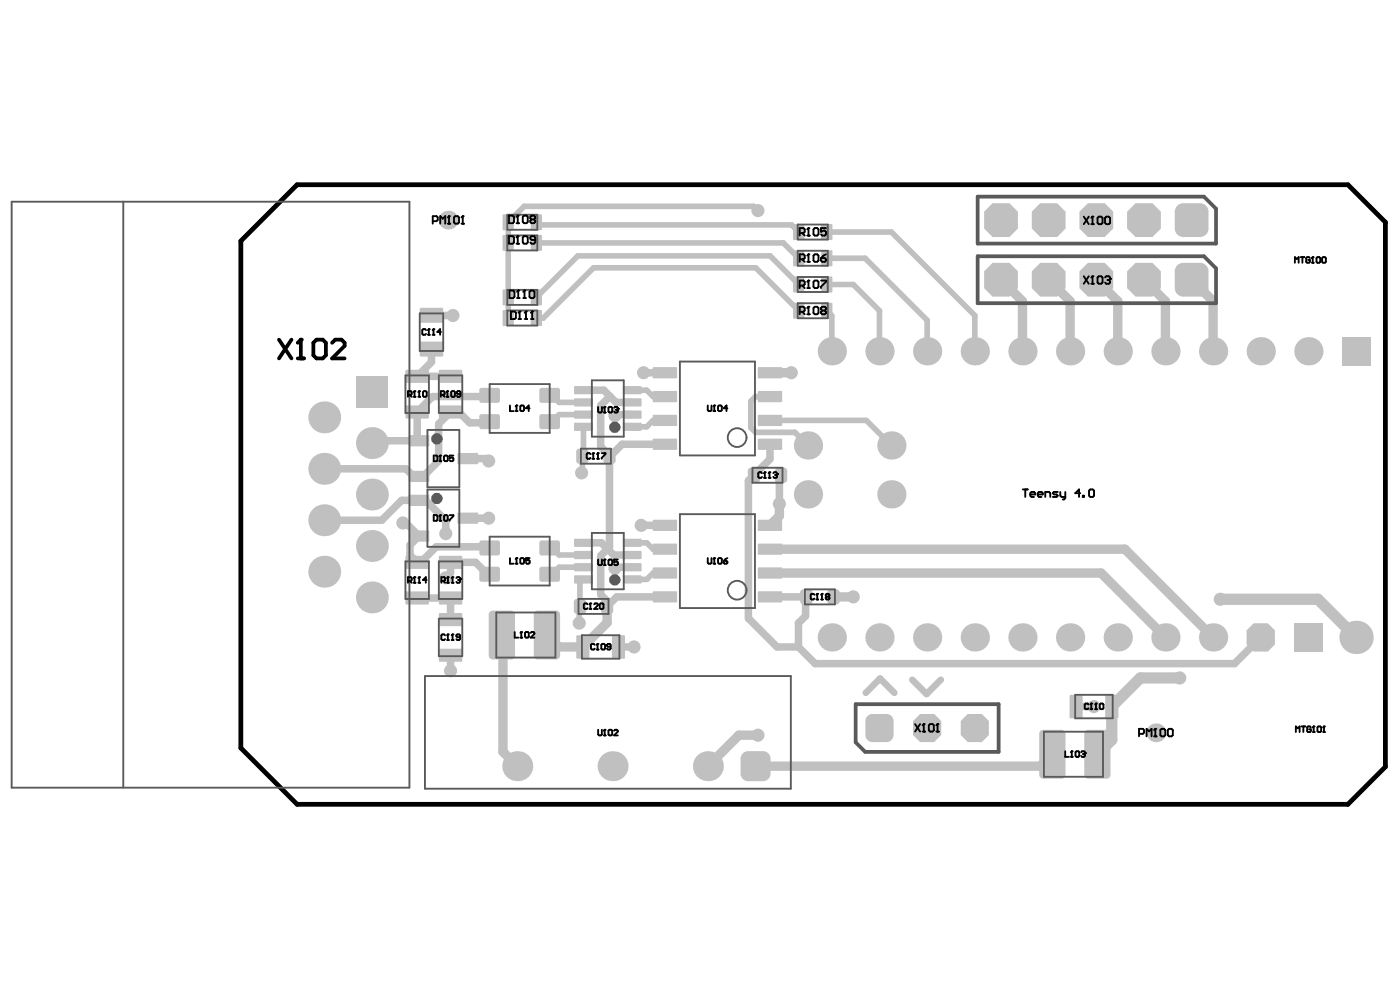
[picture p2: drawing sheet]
<svg xmlns="http://www.w3.org/2000/svg" width="420mm" height="297mm" viewBox="0 0 420 297" stroke-linecap="round" stroke-linejoin="round" font-family="sans-serif">
<path d="M89.1 55.4h315.1l11.2 11.2v163.2l-11.2 11.3h-315.1l-16.9-16.9v-151.9z" fill="none" stroke="#000" stroke-width="1.4"/>
<g fill="none" stroke="#c0c0c0" stroke-width="2.3">
<path d="M129.4 94.5l6.4 .1M129.4 104.6v3.9l-4.3 4.3h10M146.8 118.5l-.3 .4h-16.8l-4.6 4.6v8.1l.5 .5h-13.4l-.7 .7M174.9 117h6.2l3.6 3.6h4.9M182.9 118.8l-2.8 2.8v12.3l2.9 2.8 3.5-3.5h12.9M193 111.7h6.4M140.3 137.5h5.5l.7 .7M146.8 126.4l-.3 .3h-5.7l-3.2-3.2h-2.5l-3.6 3.6v11.1l-4.6 4.6h-2.9l-2.3-2.3h-24.5M182.8 136.7v27.2l-2.7 2.7v11.6l2 1.9v1.7l2.8-2.9h14.5M189.6 124.3h-4.9l-.3 .3M230.9 133.2v4.4l-6.5 6.5v41.2l8.6 8.6h6.4M97.2 155.9h17.3l5.9-5.9h7.2l6.1 6v3.9"/>
<path d="M120.8 156.7h.9l3.9 4-2.6 2.7v3l2.1 2.2h1.1l4.6-4.7h15.4l.6 .3M140.3 155.3h6.2M192.3 157.5h7.1M234.2 142.5l-.5 .5v8M125.1 179.2h10v6.5M146.8 172.1h-.6l-3.6-3.5h-7.5v3.2l-1.4 1.4M174.9 162.7h5.4l3.7 3.7h5.6M189.6 170h-4.9l-.3 .3M230.9 178.9h10.9l-.2 .2v5.5l-2.2 2.2v7.1M135.1 196.4v4.7M185.5 193.9h4.6M378.1 191.1l-7.9 7.8h-125.8l-5-5"/>
<path d="M322.7 211.8h5.3"/>
</g>
<g fill="none" stroke="#c0c0c0" stroke-width="2.8">
<path d="M300.2 83.8l6.4 6.5v15M314.5 83.8l6.4 6.5v15M328.7 83.8l6.5 6.5v15M343 83.8l6.5 6.5v15M357.3 83.8l6.5 6.5v15M230.9 111.7h6.4M233.7 151v3.6l-2.8 2.9M230.9 171.8h99.3l19.3 19.3M230.9 164.6h106.4l26.5 26.5M249.9 178.9h6M150.5 190.3l.3 .4v34.7l4.3 4.3M182.1 181.8v4.8l-7.3 7.3h-7.2l-3.6-3.6"/>
<path d="M227.3 220.4h-5.7l-9.3 9.3M315.6 226.1l-3.6 3.6h-85.4"/>
</g>
<g fill="none" stroke="#c0c0c0" stroke-width="1.7">
<path d="M160.8 72.8h74.1l4.6 4.6M160.8 66.6l.8 .8h75.8l2.1 2.2M227.3 63.1l-1.3-1.3h-68.8l-4.8 4.8v28.7M247.9 69.6h19.4l25 25v10.7M247.9 77.4h11.5l18.6 18.6v9.3M239.5 85.3l-8.6-8.6h-57.6l-12.5 12.4M239.5 93.1l-12.9-12.8h-48.6l-15.1 15h-2.1M247.9 85.3h8l7.8 7.8v12.2M247.9 93.1l1.5 1.5v10.7M165.5 118.5l2.1 2.1h7.3M189.6 117h4.3l1.9 1.9h3.6M230.9 118.9h-4.3l-1.5 1.4v7.9l1.5 1.4h11.8l3.9 3.9"/>
<path d="M174.9 127.9v8.5l-.3 .3v4.8l-.2 .2M174.9 124.3h-7.3l-2.1 2.1M199.4 126h-3.6l-1.9 1.9h-4.3M230.9 126h28.9l7.5 7.5M165.5 164.2l2.1 2.2h7.3M174.9 173.7l-1 1-.2 12.1M174.9 170h-7.3l-2.1 2.1M189.6 162.7h4.3l1.9 1.9h3.6M199.4 171.8h-3.6l-1.9 1.9h-4.3"/>
</g>
<path d="M365.9 179.6h29.3l11.4 11.5M353.8 203.2h-11.8l-8.6 8.6v10l-4.3 4.3" fill="none" stroke="#c0c0c0" stroke-width="3.4"/>
<path d="M259.6 207.7l4.3-4.3 4.3 4.3M273.6 203.7l4.2 4.3 4.3-4.3" fill="none" stroke="#c0c0c0" stroke-width="2"/>
<g fill="#c0c0c0">
<path d="M228.8 225.1v2.3zM228.8 225.1a2.25 2.25 0 0 1 2.3 2.3h-2.3z"/>
<path d="M222.1 227.4h2.2zM222.7 225.8l1-.6 .6-.1v2.3h-2.2v-.6z"/>
<path d="M224.3 231.9v2.3zM222.1 231.9h2.2v2.3a2.25 2.25 0 0 1-2.2-2.3z"/>
<path d="M228.8 231.9h2.3zM228.8 231.9h2.3a2.25 2.25 0 0 1-2.3 2.3z"/>
<path d="M265.8 214v2.1zM265.8 214a2.11 2.11 0 0 1 2.1 2.1h-2.1z"/>
<path d="M259.5 216.1h2.1zM260.1 214.6l1.5-.6v2.1h-2.1z"/>
<path d="M261.6 220.3v2.1zM259.5 220.3h2.1v2.1a2.11 2.11 0 0 1-2.1-2.1z"/>
<path d="M265.8 220.3h2.1zM265.8 220.3h2.1a2.11 2.11 0 0 1-2.1 2.1z"/>
<path d="M354.8 86.4v2.5zM352.3 86.4h2.5v2.5a2.53 2.53 0 0 1-2.5-2.5z"/>
<path d="M359.9 86.4h2.5zM359.9 86.4h2.5a2.53 2.53 0 0 1-2.5 2.5z"/>
<path d="M359.9 78.8v2.5zM359.9 78.8a2.53 2.53 0 0 1 2.5 2.5h-2.5z"/>
<path d="M352.3 81.3h2.5zM353.2 79.3l1.6-.5v2.5h-2.5a2.53 2.53 0 0 1 .9-2z"/>
<path d="M354.8 68.5v2.5zM352.3 68.5h2.5v2.5a2.53 2.53 0 0 1-2.5-2.5z"/>
<path d="M359.9 68.5h2.5zM359.9 68.5h2.5a2.53 2.53 0 0 1-2.5 2.5z"/>
<path d="M359.9 60.9v2.5zM359.9 60.9a2.53 2.53 0 0 1 2.5 2.5h-2.5z"/>
<path d="M352.3 63.4h2.5zM353.2 61.5l1.6-.6v2.5h-2.5a2.53 2.53 0 0 1 .9-1.9z"/>
<path d="M149.2 124.1v.7zM149.2 124.1l.5 .2 .2 .5h-.7z"/>
<path d="M143.7 124.8h.7zM143.9 124.3l.5-.2v.7h-.7z"/>
<path d="M144.4 128v.6zM143.7 128h.7v.6l-.5-.2z"/>
<path d="M149.2 128h.7zM149.2 128h.7l-.4 .6h-.3z"/>
<path d="M162.4 128v.6zM161.7 128h.7v.6l-.5-.2z"/>
<path d="M167.2 128h.7zM167.2 128h.7l-.4 .6h-.3z"/>
<path d="M167.2 124.1v.7zM167.2 124.1l.5 .2 .2 .5h-.7z"/>
<path d="M161.7 124.8h.7zM161.9 124.3l.5-.2v.7h-.7z"/>
<path d="M162.4 120.1v.7zM161.7 120.1h.7v.7l-.5-.2z"/>
<path d="M167.2 120.1h.7zM167.2 120.1h.7l-.4 .6-.3 .1z"/>
<path d="M167.2 116.3v.6zM167.2 116.3l.5 .1 .2 .5h-.7z"/>
<path d="M161.7 116.9h.7zM161.9 116.4l.5-.1v.6h-.7z"/>
<path d="M149.2 116.3v.6zM149.2 116.3l.5 .1 .2 .5h-.7z"/>
<path d="M143.7 116.9h.7zM143.9 116.4l.5-.1v.6h-.7z"/>
<path d="M144.4 120.1v.7zM143.7 120.1h.7v.7l-.5-.2z"/>
<path d="M149.2 120.1h.7zM149.2 120.1h.7l-.4 .6-.3 .1z"/>
<path d="M149.2 169.9v.6zM149.2 169.9l.5 .2 .2 .4h-.7z"/>
<path d="M143.7 170.5h.7zM143.9 170.1l.5-.2v.6h-.7z"/>
<path d="M144.4 173.7v.7zM143.7 173.7h.7v.7l-.5-.2z"/>
<path d="M149.2 173.7h.7zM149.2 173.7h.7l-.4 .6-.3 .1z"/>
<path d="M162.4 173.7v.7zM161.7 173.7h.7v.7l-.5-.2z"/>
<path d="M167.2 173.7h.7zM167.2 173.7h.7l-.4 .6-.3 .1z"/>
<path d="M167.2 169.9v.6zM167.2 169.9l.5 .2 .2 .4h-.7z"/>
<path d="M161.7 170.5h.7zM161.9 170.1l.5-.2v.6h-.7z"/>
<path d="M162.4 165.8v.7zM161.7 165.8h.7v.7l-.5-.2z"/>
<path d="M167.2 165.8h.7zM167.2 165.8h.7l-.4 .6-.3 .1z"/>
<path d="M167.2 162v.7zM167.2 162l.5 .2 .2 .5h-.7z"/>
<path d="M161.7 162.7h.7zM161.9 162.2l.5-.2v.7h-.7z"/>
<path d="M149.2 162v.7zM149.2 162l.5 .2 .2 .5h-.7z"/>
<path d="M143.7 162.7h.7zM143.9 162.2l.5-.2v.7h-.7z"/>
<path d="M144.4 165.8v.7zM143.7 165.8h.7v.7l-.5-.2z"/>
<path d="M149.2 165.8h.7zM149.2 165.8h.7l-.4 .6-.3 .1z"/>
<path d="M159.1 93.3h.4zM159.3 93l.2-.1v.4h-.4z"/>
<path d="M159.5 97.4v.3zM159.1 97.4h.4v.3z"/>
<path d="M162.2 97.4h.3zM162.2 97.4h.3l-.1 .3h-.2z"/>
<path d="M162.2 92.9v.4zM162.2 92.9l.3 .4h-.3z"/>
<path d="M150.7 93.3h.3zM150.9 93l.1-.1v.4h-.3z"/>
<path d="M151 97.4v.3zM150.7 97.4h.3v.3z"/>
<path d="M153.7 97.4h.4zM153.7 97.4h.4l-.2 .3h-.2z"/>
<path d="M153.7 92.9v.4zM153.7 92.9l.4 .4h-.4z"/>
<path d="M159.1 87.1h.4zM159.3 86.8l.2-.1v.4h-.4z"/>
<path d="M159.5 91.2v.3zM159.1 91.2h.4v.3z"/>
<path d="M162.2 91.2h.3zM162.2 91.2h.3l-.1 .3h-.2z"/>
<path d="M162.2 86.7v.4zM162.2 86.7l.3 .4h-.3z"/>
<path d="M150.7 87.1h.3zM150.9 86.8l.1-.1v.4h-.3z"/>
<path d="M151 91.2v.3zM150.7 91.2h.3v.3z"/>
<path d="M153.7 91.2h.4zM153.7 91.2h.4l-.2 .3h-.2z"/>
<path d="M153.7 86.7v.4zM153.7 86.7l.4 .4h-.4z"/>
<path d="M159.1 70.8h.4zM159.3 70.5l.2-.1v.4h-.4z"/>
<path d="M159.5 74.9v.3zM159.1 74.9h.4v.3z"/>
<path d="M162.2 74.9h.3zM162.2 74.9h.3l-.1 .3h-.2z"/>
<path d="M162.2 70.4v.4zM162.2 70.4l.3 .4h-.3z"/>
<path d="M150.7 70.8h.3zM150.9 70.5l.1-.1v.4h-.3z"/>
<path d="M151 74.9v.3zM150.7 74.9h.3v.3z"/>
<path d="M153.7 74.9h.4zM153.7 74.9h.4l-.2 .3h-.2z"/>
<path d="M153.7 70.4v.4zM153.7 70.4l.4 .4h-.4z"/>
<path d="M159.1 64.6h.4zM159.3 64.3l.2-.1v.4h-.4z"/>
<path d="M159.5 68.7v.3zM159.1 68.7h.4v.3z"/>
<path d="M162.2 68.7h.3zM162.2 68.7h.3l-.1 .3h-.2z"/>
<path d="M162.2 64.2v.4zM162.2 64.2l.3 .4h-.3z"/>
<path d="M150.7 64.6h.3zM150.9 64.3l.1-.1v.4h-.3z"/>
<path d="M151 68.7v.3zM150.7 68.7h.3v.3z"/>
<path d="M153.7 68.7h.4zM153.7 68.7h.4l-.2 .3h-.2z"/>
<path d="M153.7 64.2v.4zM153.7 64.2l.4 .4h-.4z"/>
<path d="M246.2 91.1h.4zM246.4 90.8l.2-.1v.4h-.4z"/>
<path d="M246.6 95.2v.3zM246.2 95.2h.4v.3z"/>
<path d="M249.3 95.2h.3zM249.3 95.2h.3l-.1 .3h-.2z"/>
<path d="M249.3 90.7v.4zM249.3 90.7l.3 .4h-.3z"/>
<path d="M237.8 91.1h.3zM238 90.8l.1-.1v.4h-.3z"/>
<path d="M238.1 95.2v.3zM237.8 95.2h.3v.3z"/>
<path d="M240.8 95.2h.4zM240.8 95.2h.4l-.2 .3h-.2z"/>
<path d="M240.8 90.7v.4zM240.8 90.7l.4 .4h-.4z"/>
<path d="M246.2 83.2h.4zM246.4 82.9h.2v.3h-.4z"/>
<path d="M246.6 87.3v.4zM246.2 87.3h.4v.4z"/>
<path d="M249.3 87.3h.3zM249.3 87.3h.3l-.1 .3-.2 .1z"/>
<path d="M249.3 82.9v.3zM249.3 82.9l.3 .3h-.3z"/>
<path d="M237.8 83.2h.3zM238 82.9h.1v.3h-.3z"/>
<path d="M238.1 87.3v.4zM237.8 87.3h.3v.4z"/>
<path d="M240.8 87.3h.4zM240.8 87.3h.4l-.2 .3-.2 .1z"/>
<path d="M240.8 82.9v.3zM240.8 82.9l.4 .3h-.4z"/>
<path d="M246.2 75.4h.4zM246.4 75.1l.2-.1v.4h-.4z"/>
<path d="M246.6 79.5v.3zM246.2 79.5h.4v.3z"/>
<path d="M249.3 79.5h.3zM249.3 79.5h.3l-.1 .3h-.2z"/>
<path d="M249.3 75v.4zM249.3 75l.3 .4h-.3z"/>
<path d="M237.8 75.4h.3zM238 75.1l.1-.1v.4h-.3z"/>
<path d="M238.1 79.5v.3zM237.8 79.5h.3v.3z"/>
<path d="M240.8 79.5h.4zM240.8 79.5h.4l-.2 .3h-.2z"/>
<path d="M240.8 75v.4zM240.8 75l.4 .4h-.4z"/>
<path d="M246.2 67.5h.4zM246.4 67.2h.2v.3h-.4z"/>
<path d="M246.6 71.6v.3zM246.2 71.6h.4v.3z"/>
<path d="M249.3 71.6h.3zM249.3 71.6h.3l-.1 .3h-.2z"/>
<path d="M249.3 67.2v.3zM249.3 67.2l.3 .3h-.3z"/>
<path d="M237.8 67.5h.3zM238 67.2h.1v.3h-.3z"/>
<path d="M238.1 71.6v.3zM237.8 71.6h.3v.3z"/>
<path d="M240.8 71.6h.4zM240.8 71.6h.4l-.2 .3h-.2z"/>
<path d="M240.8 67.2v.3zM240.8 67.2l.4 .3h-.4z"/>
<path d="M180.2 180.4h.9zM180.5 179.8l.6-.3v.9h-.9z"/>
<path d="M181.1 183.1v.9zM180.2 183.1h.9v.9a.91 .91 0 0 1-.9-.9z"/>
<path d="M183 183.1h.9zM183 183.1h.9a.91 .91 0 0 1-.9 .9z"/>
<path d="M183 179.5v.9zM183 179.5a.91 .91 0 0 1 .9 .9h-.9z"/>
<path d="M172.1 180.4h.9zM172.3 179.8l.7-.3v.9h-.9z"/>
<path d="M173 183.1v.9zM172.1 183.1h.9v.9a.91 .91 0 0 1-.9-.9z"/>
<path d="M174.8 183.1h.9zM174.8 183.1h.9a.91 .91 0 0 1-.9 .9z"/>
<path d="M174.8 179.5v.9zM174.8 179.5a.91 .91 0 0 1 .9 .9h-.9z"/>
<path d="M242.7 180.2h.9zM242.7 180.2h.9a.91 .91 0 0 1-.9 1z"/>
<path d="M242.7 176.7v.9zM242.7 176.7a.91 .91 0 0 1 .9 .9h-.9z"/>
<path d="M240 177.6h.9zM240.2 176.9l.7-.2v.9h-.9z"/>
<path d="M240.9 180.2v1zM240 180.2h.9v1a.91 .91 0 0 1-.9-1z"/>
<path d="M250.9 180.2h.9zM250.9 180.2h.9a.91 .91 0 0 1-.9 1z"/>
<path d="M250.9 176.7v.9zM250.9 176.7a.91 .91 0 0 1 .9 .9h-.9z"/>
<path d="M248.1 177.6h.9zM248.4 176.9l.6-.2v.9h-.9z"/>
<path d="M249 180.2v1zM248.1 180.2h.9v1a.91 .91 0 0 1-.9-1z"/>
<path d="M180.9 135.4h1zM181.2 134.8l.7-.3v.9h-1z"/>
<path d="M181.9 138.1v.9zM180.9 138.1h1v.9a.91 .91 0 0 1-1-.9z"/>
<path d="M183.7 138.1h.9zM183.7 138.1h.9a.91 .91 0 0 1-.9 .9z"/>
<path d="M183.7 134.5v.9zM183.7 134.5a.91 .91 0 0 1 .9 .9h-.9z"/>
<path d="M172.8 135.4h.9zM173 134.8l.7-.3v.9h-.9z"/>
<path d="M173.7 138.1v.9zM172.8 138.1h.9v.9a.91 .91 0 0 1-.9-.9z"/>
<path d="M175.5 138.1h.9zM175.5 138.1h.9a.91 .91 0 0 1-.9 .9z"/>
<path d="M175.5 134.5v.9zM175.5 134.5a.91 .91 0 0 1 .9 .9h-.9z"/>
<path d="M227 143.8h.9zM227 143.8h.9a.91 .91 0 0 1-.9 .9z"/>
<path d="M227 140.2v.9zM227 140.2a.91 .91 0 0 1 .9 .9h-.9z"/>
<path d="M224.2 141.1h.9zM224.5 140.5l.6-.3v.9h-.9z"/>
<path d="M225.1 143.8v.9zM224.2 143.8h.9v.9a.91 .91 0 0 1-.9-.9z"/>
<path d="M235.1 143.8h.9zM235.1 143.8h.9a.91 .91 0 0 1-.9 .9z"/>
<path d="M235.1 140.2v.9zM235.1 140.2a.91 .91 0 0 1 .9 .9h-.9z"/>
<path d="M232.4 141.1h.9zM232.7 140.5l.6-.3v.9h-.9z"/>
<path d="M233.3 143.8v.9zM232.4 143.8h.9v.9a.91 .91 0 0 1-.9-.9z"/>
<path d="M122 180.8v.4zM121.6 180.8h.4v.4z"/>
<path d="M128.2 180.8h.4zM128.2 180.8h.4l-.2 .4h-.2z"/>
<path d="M128.2 177.3v.4zM128.2 177.3l.4 .4h-.4z"/>
<path d="M121.6 177.7h.4zM121.8 177.3h.2v.4h-.4z"/>
<path d="M122 170.1v.4zM121.6 170.1h.4v.4z"/>
<path d="M128.2 170.1h.4zM128.2 170.1h.4l-.2 .4h-.2z"/>
<path d="M128.2 166.6v.4zM128.2 166.6l.4 .4h-.4z"/>
<path d="M121.6 167h.4zM121.8 166.6h.2v.4h-.4z"/>
<path d="M132 180.8v.4zM131.6 180.8h.4v.4z"/>
<path d="M138.2 180.8h.4zM138.2 180.8h.4l-.2 .4h-.2z"/>
<path d="M138.2 177.3v.4zM138.2 177.3l.4 .4h-.4z"/>
<path d="M131.6 177.7h.4zM131.8 177.3h.2v.4h-.4z"/>
<path d="M132 170.1v.4zM131.6 170.1h.4v.4z"/>
<path d="M138.2 170.1h.4zM138.2 170.1h.4l-.2 .4h-.2z"/>
<path d="M138.2 166.6v.4zM138.2 166.6l.4 .4h-.4z"/>
<path d="M131.6 167h.4zM131.8 166.6h.2v.4h-.4z"/>
<path d="M132 187.3v.4zM131.6 187.3h.4v.4z"/>
<path d="M138.2 187.3h.4zM138.2 187.3h.4l-.2 .3-.2 .1z"/>
<path d="M138.2 183.7v.4zM138.2 183.7l.4 .4h-.4z"/>
<path d="M131.6 184.1h.4zM131.8 183.8l.2-.1v.4h-.4z"/>
<path d="M132 198v.4zM131.6 198h.4v.4z"/>
<path d="M138.2 198h.4zM138.2 198h.4l-.2 .3-.2 .1z"/>
<path d="M138.2 194.4v.4zM138.2 194.4l.4 .4h-.4z"/>
<path d="M131.6 194.8h.4zM131.8 194.5l.2-.1v.4h-.4z"/>
<path d="M128.2 110.8v.4zM128.2 110.8l.4 .4h-.4z"/>
<path d="M121.6 111.2h.4zM121.8 110.9l.2-.1v.4h-.4z"/>
<path d="M122 114.4v.4zM121.6 114.4h.4v.4z"/>
<path d="M128.2 114.4h.4zM128.2 114.4h.4l-.2 .3-.2 .1z"/>
<path d="M128.2 121.5v.4zM128.2 121.5l.4 .4h-.4z"/>
<path d="M121.6 121.9h.4zM121.8 121.6l.2-.1v.4h-.4z"/>
<path d="M122 125.1v.4zM121.6 125.1h.4v.4z"/>
<path d="M128.2 125.1h.4zM128.2 125.1h.4l-.2 .3-.2 .1z"/>
<path d="M138.2 110.8v.4zM138.2 110.8l.4 .4h-.4z"/>
<path d="M131.6 111.2h.4zM131.8 110.9l.2-.1v.4h-.4z"/>
<path d="M132 114.4v.4zM131.6 114.4h.4v.4z"/>
<path d="M138.2 114.4h.4zM138.2 114.4h.4l-.2 .3-.2 .1z"/>
<path d="M138.2 121.5v.4zM138.2 121.5l.4 .4h-.4z"/>
<path d="M131.6 121.9h.4zM131.8 121.6l.2-.1v.4h-.4z"/>
<path d="M132 125.1v.4zM131.6 125.1h.4v.4z"/>
<path d="M138.2 125.1h.4zM138.2 125.1h.4l-.2 .3-.2 .1z"/>
<path d="M192 128.8h.4zM192 128.8h.4l-.2 .3-.2 .1z"/>
<path d="M192 126.7v.4zM192 126.7l.4 .4h-.4z"/>
<path d="M186.8 127.1h.3zM186.9 126.7h.2v.4h-.3z"/>
<path d="M187.1 128.8v.4zM186.8 128.8h.3v.4z"/>
<path d="M192 125.1h.4zM192 125.1h.4l-.2 .4h-.2z"/>
<path d="M192 123v.4zM192 123l.4 .4h-.4z"/>
<path d="M186.8 123.4h.3zM186.9 123.1l.2-.1v.4h-.3z"/>
<path d="M187.1 125.1v.4zM186.8 125.1h.3v.4z"/>
<path d="M192 121.5h.4zM192 121.5h.4l-.2 .3-.2 .1z"/>
<path d="M192 119.4v.3zM192 119.4l.4 .3h-.4z"/>
<path d="M186.8 119.7h.3zM186.9 119.4h.2v.3h-.3z"/>
<path d="M187.1 121.5v.4zM186.8 121.5h.3v.4z"/>
<path d="M177.4 121.5h.4zM177.4 121.5h.4l-.2 .3-.2 .1z"/>
<path d="M177.4 119.4v.3zM177.4 119.4l.4 .3h-.4z"/>
<path d="M172.1 119.7h.4zM172.3 119.4h.2v.3h-.4z"/>
<path d="M172.5 121.5v.4zM172.1 121.5h.4v.4z"/>
<path d="M177.4 125.1h.4zM177.4 125.1h.4l-.2 .4h-.2z"/>
<path d="M177.4 123v.4zM177.4 123l.4 .4h-.4z"/>
<path d="M172.1 123.4h.4zM172.3 123.1l.2-.1v.4h-.4z"/>
<path d="M172.5 125.1v.4zM172.1 125.1h.4v.4z"/>
<path d="M177.4 128.8h.4zM177.4 128.8h.4l-.2 .3-.2 .1z"/>
<path d="M177.4 126.7v.4zM177.4 126.7l.4 .4h-.4z"/>
<path d="M172.1 127.1h.4zM172.3 126.7h.2v.4h-.4z"/>
<path d="M172.5 128.8v.4zM172.1 128.8h.4v.4z"/>
<path d="M192 117.8h.4zM192 117.8h.4l-.2 .3-.2 .1z"/>
<path d="M192 115.7v.4zM192 115.7l.4 .4h-.4z"/>
<path d="M186.8 116.1h.3zM186.9 115.8l.2-.1v.4h-.3z"/>
<path d="M187.1 117.8v.4zM186.8 117.8h.3v.4z"/>
<path d="M177.4 117.8h.4zM177.4 117.8h.4l-.2 .3-.2 .1z"/>
<path d="M177.4 115.7v.4zM177.4 115.7l.4 .4h-.4z"/>
<path d="M172.1 116.1h.4zM172.3 115.8l.2-.1v.4h-.4z"/>
<path d="M172.5 117.8v.4zM172.1 117.8h.4v.4z"/>
<path d="M177.4 163.6h.4zM177.4 163.6h.4l-.2 .3h-.2z"/>
<path d="M177.4 161.5v.3zM177.4 161.5l.4 .3h-.4z"/>
<path d="M172.1 161.8h.4zM172.3 161.5h.2v.3h-.4z"/>
<path d="M172.5 163.6v.3zM172.1 163.6h.4v.3z"/>
<path d="M192 163.6h.4zM192 163.6h.4l-.2 .3h-.2z"/>
<path d="M192 161.5v.3zM192 161.5l.4 .3h-.4z"/>
<path d="M186.8 161.8h.3zM186.9 161.5h.2v.3h-.3z"/>
<path d="M187.1 163.6v.3zM186.8 163.6h.3v.3z"/>
<path d="M177.4 174.5h.4zM177.4 174.5h.4l-.2 .4h-.2z"/>
<path d="M177.4 172.4v.4zM177.4 172.4l.4 .4h-.4z"/>
<path d="M172.1 172.8h.4zM172.3 172.5l.2-.1v.4h-.4z"/>
<path d="M172.5 174.5v.4zM172.1 174.5h.4v.4z"/>
<path d="M177.4 170.9h.4zM177.4 170.9h.4l-.2 .3-.2 .1z"/>
<path d="M177.4 168.8v.3zM177.4 168.8l.4 .3h-.4z"/>
<path d="M172.1 169.1h.4zM172.3 168.8h.2v.3h-.4z"/>
<path d="M172.5 170.9v.4zM172.1 170.9h.4v.4z"/>
<path d="M177.4 167.2h.4zM177.4 167.2h.4l-.2 .3-.2 .1z"/>
<path d="M177.4 165.1v.4zM177.4 165.1l.4 .4h-.4z"/>
<path d="M172.1 165.5h.4zM172.3 165.2l.2-.1v.4h-.4z"/>
<path d="M172.5 167.2v.4zM172.1 167.2h.4v.4z"/>
<path d="M192 167.2h.4zM192 167.2h.4l-.2 .3-.2 .1z"/>
<path d="M192 165.1v.4zM192 165.1l.4 .4h-.4z"/>
<path d="M186.8 165.5h.3zM186.9 165.2l.2-.1v.4h-.3z"/>
<path d="M187.1 167.2v.4zM186.8 167.2h.3v.4z"/>
<path d="M192 170.9h.4zM192 170.9h.4l-.2 .3-.2 .1z"/>
<path d="M192 168.8v.3zM192 168.8l.4 .3h-.4z"/>
<path d="M186.8 169.1h.3zM186.9 168.8h.2v.3h-.3z"/>
<path d="M187.1 170.9v.4zM186.8 170.9h.3v.4z"/>
<path d="M192 174.5h.4zM192 174.5h.4l-.2 .4h-.2z"/>
<path d="M192 172.4v.4zM192 172.4l.4 .4h-.4z"/>
<path d="M186.8 172.8h.3zM186.9 172.5l.2-.1v.4h-.3z"/>
<path d="M187.1 174.5v.4zM186.8 174.5h.3v.4z"/>
<path d="M234.2 134.5h.3zM234.2 134.5h.3l-.1 .3-.2 .1z"/>
<path d="M234.2 131.5v.3zM234.2 131.5l.3 .3h-.3z"/>
<path d="M227.2 131.8h.4zM227.4 131.5h.2v.3h-.4z"/>
<path d="M227.6 134.5v.4zM227.2 134.5h.4v.4z"/>
<path d="M234.2 127.4h.3zM234.2 127.4h.3l-.1 .3h-.2z"/>
<path d="M234.2 124.3v.4zM234.2 124.3l.3 .4h-.3z"/>
<path d="M227.2 124.7h.4zM227.4 124.4l.2-.1v.4h-.4z"/>
<path d="M227.6 127.4v.3zM227.2 127.4h.4v.3z"/>
<path d="M234.2 120.2h.3zM234.2 120.2h.3l-.1 .3-.2 .1z"/>
<path d="M234.2 117.2v.3zM234.2 117.2l.3 .3h-.3z"/>
<path d="M227.2 117.5h.4zM227.4 117.2h.2v.3h-.4z"/>
<path d="M227.6 120.2v.4zM227.2 120.2h.4v.4z"/>
<path d="M234.2 113.1h.3zM234.2 113.1h.3l-.1 .3h-.2z"/>
<path d="M234.2 110v.4zM234.2 110l.3 .4h-.3z"/>
<path d="M227.2 110.4h.4zM227.4 110.1l.2-.1v.4h-.4z"/>
<path d="M227.6 113.1v.3zM227.2 113.1h.4v.3z"/>
<path d="M202.7 134.5h.3zM202.7 134.5h.3l-.1 .3-.2 .1z"/>
<path d="M202.7 131.5v.3zM202.7 131.5l.3 .3h-.3z"/>
<path d="M195.7 131.8h.4zM195.9 131.5h.2v.3h-.4z"/>
<path d="M196.1 134.5v.4zM195.7 134.5h.4v.4z"/>
<path d="M202.7 127.4h.3zM202.7 127.4h.3l-.1 .3h-.2z"/>
<path d="M202.7 124.3v.4zM202.7 124.3l.3 .4h-.3z"/>
<path d="M195.7 124.7h.4zM195.9 124.4l.2-.1v.4h-.4z"/>
<path d="M196.1 127.4v.3zM195.7 127.4h.4v.3z"/>
<path d="M202.7 120.2h.3zM202.7 120.2h.3l-.1 .3-.2 .1z"/>
<path d="M202.7 117.2v.3zM202.7 117.2l.3 .3h-.3z"/>
<path d="M195.7 117.5h.4zM195.9 117.2h.2v.3h-.4z"/>
<path d="M196.1 120.2v.4zM195.7 120.2h.4v.4z"/>
<path d="M202.7 113.1h.3zM202.7 113.1h.3l-.1 .3h-.2z"/>
<path d="M202.7 110v.4zM202.7 110l.3 .4h-.3z"/>
<path d="M195.7 110.4h.4zM195.9 110.1l.2-.1v.4h-.4z"/>
<path d="M196.1 113.1v.3zM195.7 113.1h.4v.3z"/>
<path d="M234.2 180.3h.3zM234.2 180.3h.3l-.1 .2-.2 .1z"/>
<path d="M234.2 177.2v.4zM234.2 177.2l.3 .4h-.3z"/>
<path d="M227.2 177.6h.4zM227.4 177.3l.2-.1v.4h-.4z"/>
<path d="M227.6 180.3v.3zM227.2 180.3h.4v.3z"/>
<path d="M234.2 173.1h.3zM234.2 173.1h.3l-.1 .3h-.2z"/>
<path d="M234.2 170.1v.3zM234.2 170.1l.3 .3h-.3z"/>
<path d="M227.2 170.4h.4zM227.4 170.1h.2v.3h-.4z"/>
<path d="M227.6 173.1v.3zM227.2 173.1h.4v.3z"/>
<path d="M234.2 166h.3zM234.2 166h.3l-.1 .3h-.2z"/>
<path d="M234.2 162.9v.4zM234.2 162.9l.3 .4h-.3z"/>
<path d="M227.2 163.3h.4zM227.4 163l.2-.1v.4h-.4z"/>
<path d="M227.6 166v.3zM227.2 166h.4v.3z"/>
<path d="M234.2 158.8h.3zM234.2 158.8h.3l-.1 .3-.2 .1z"/>
<path d="M234.2 155.8v.3zM234.2 155.8l.3 .3h-.3z"/>
<path d="M227.2 156.1h.4zM227.4 155.8h.2v.3h-.4z"/>
<path d="M227.6 158.8v.4zM227.2 158.8h.4v.4z"/>
<path d="M202.7 180.3h.3zM202.7 180.3h.3l-.1 .2-.2 .1z"/>
<path d="M202.7 177.2v.4zM202.7 177.2l.3 .4h-.3z"/>
<path d="M195.7 177.6h.4zM195.9 177.3l.2-.1v.4h-.4z"/>
<path d="M196.1 180.3v.3zM195.7 180.3h.4v.3z"/>
<path d="M202.7 173.1h.3zM202.7 173.1h.3l-.1 .3h-.2z"/>
<path d="M202.7 170.1v.3zM202.7 170.1l.3 .3h-.3z"/>
<path d="M195.7 170.4h.4zM195.9 170.1h.2v.3h-.4z"/>
<path d="M196.1 173.1v.3zM195.7 173.1h.4v.3z"/>
<path d="M202.7 166h.3zM202.7 166h.3l-.1 .3h-.2z"/>
<path d="M202.7 162.9v.4zM202.7 162.9l.3 .4h-.3z"/>
<path d="M195.7 163.3h.4zM195.9 163l.2-.1v.4h-.4z"/>
<path d="M196.1 166v.3zM195.7 166h.4v.3z"/>
<path d="M202.7 158.8h.3zM202.7 158.8h.3l-.1 .3-.2 .1z"/>
<path d="M202.7 155.8v.3zM202.7 155.8l.3 .3h-.3z"/>
<path d="M195.7 156.1h.4zM195.9 155.8h.2v.3h-.4z"/>
<path d="M196.1 158.8v.4zM195.7 158.8h.4v.4z"/>
<path d="M331.4 208.7h.4zM331.6 208.3h.2v.4h-.4z"/>
<path d="M331.8 214.9v.4zM331.4 214.9h.4v.4z"/>
<path d="M335 214.9h.3zM335 214.9h.3l-.1 .3-.2 .1z"/>
<path d="M335 208.3v.4zM335 208.3l.3 .4h-.3z"/>
<path d="M320.7 208.7h.4zM320.9 208.3h.2v.4h-.4z"/>
<path d="M321.1 214.9v.4zM320.7 214.9h.4v.4z"/>
<path d="M324.3 214.9h.4zM324.3 214.9h.4l-.2 .3-.2 .1z"/>
<path d="M324.3 208.3v.4zM324.3 208.3l.4 .4h-.4z"/>
<path d="M176.3 197h.4zM176.3 197h.4l-.2 .4h-.2z"/>
<path d="M176.3 190.4v.4zM176.3 190.4l.4 .4h-.4z"/>
<path d="M172.8 190.8h.4zM173 190.5l.2-.1v.4h-.4z"/>
<path d="M173.2 197v.4zM172.8 197h.4v.4z"/>
<path d="M187 197h.4zM187 197h.4l-.2 .4h-.2z"/>
<path d="M187 190.4v.4zM187 190.4l.4 .4h-.4z"/>
<path d="M183.5 190.8h.4zM183.7 190.5l.2-.1v.4h-.4z"/>
<path d="M183.9 197v.4zM183.5 197h.4v.4z"/>
<path d="M122.5 130.8h.4zM122.7 130.5l.2-.1v.4h-.4z"/>
<path d="M122.9 133.5v.3zM122.5 133.5h.4v.3z"/>
<path d="M128.4 133.5h.3zM128.4 133.5h.3l-.1 .2-.2 .1z"/>
<path d="M128.4 130.4v.4zM128.4 130.4l.3 .4h-.3z"/>
<path d="M122.5 141.4h.4zM122.7 141.2l.2-.1v.3h-.4z"/>
<path d="M122.9 144.1v.4zM122.5 144.1h.4v.4z"/>
<path d="M128.4 144.1h.3zM128.4 144.1h.3l-.1 .3-.2 .1z"/>
<path d="M128.4 141.1v.3zM128.4 141.1l.3 .3h-.3z"/>
<path d="M137.2 136.1h.3zM137.3 135.8h.2v.3h-.3z"/>
<path d="M137.5 138.8v.3zM137.2 138.8h.3v.3z"/>
<path d="M143 138.8h.4zM143 138.8h.4l-.2 .3h-.2z"/>
<path d="M143 135.8v.3zM143 135.8l.4 .3h-.4z"/>
<path d="M122.5 148.6h.4zM122.7 148.3h.2v.3h-.4z"/>
<path d="M122.9 151.3v.4zM122.5 151.3h.4v.4z"/>
<path d="M128.4 151.3h.3zM128.4 151.3h.3l-.1 .3-.2 .1z"/>
<path d="M128.4 148.3v.3zM128.4 148.3l.3 .3h-.3z"/>
<path d="M122.5 159.3h.4zM122.7 159h.2v.3h-.4z"/>
<path d="M122.9 162v.4zM122.5 162h.4v.4z"/>
<path d="M128.4 162h.3zM128.4 162h.3l-.1 .3-.2 .1z"/>
<path d="M128.4 159v.3zM128.4 159l.3 .3h-.3z"/>
<path d="M137.2 154h.3zM137.3 153.7l.2-.1v.4h-.3z"/>
<path d="M137.5 156.7v.3zM137.2 156.7h.3v.3z"/>
<path d="M143 156.7h.4zM143 156.7h.4l-.2 .3h-.2z"/>
<path d="M143 153.6v.4zM143 153.6l.4 .4h-.4z"/>
<path d="M326.3 232.2v1.2zM325.1 232.2h1.2v1.2l-.7-.2z"/>
<path d="M331.8 232.2h1.2zM331.8 232.2h1.2l-.2 .7-.6 .4-.4 .1z"/>
<path d="M331.8 218.8v1.1zM331.8 218.8l1 .4 .2 .7h-1.2z"/>
<path d="M325.1 219.9h1.2zM325.6 219l.7-.2v1.1h-1.2z"/>
<path d="M312.8 232.2v1.2zM311.6 232.2h1.2v1.2l-.9-.5z"/>
<path d="M318.3 232.2h1.2zM318.3 232.2h1.2l-.2 .7-.6 .4-.4 .1z"/>
<path d="M318.3 218.8v1.1zM318.3 218.8l.7 .2 .5 .9h-1.2z"/>
<path d="M311.6 219.9h1.2zM312.1 219l.7-.2v1.1h-1.2z"/>
<path d="M153.3 183v1.2zM153.3 183l.7 .3 .4 .9h-1.1z"/>
<path d="M146.6 184.2h1.1zM147 183.3l.7-.3v1.2h-1.1z"/>
<path d="M147.7 196.5v1.2zM146.6 196.5h1.1v1.2l-.9-.5z"/>
<path d="M153.3 196.5h1.1zM153.3 196.5h1.1l-.2 .7-.6 .4-.3 .1z"/>
<path d="M166.8 183v1.2zM166.8 183l.7 .3 .4 .9h-1.1z"/>
<path d="M160.1 184.2h1.1zM160.5 183.3l.7-.3v1.2h-1.1z"/>
<path d="M161.2 196.5v1.2zM160.1 196.5h1.1v1.2l-.9-.5z"/>
<path d="M166.8 196.5h1.1zM166.8 196.5h1.1l-.2 .7-.6 .4-.3 .1z"/>
<path d="M132.5 92.3v.4zM132.5 92.3l.4 .4h-.4z"/>
<path d="M125.9 92.7h.4zM126.1 92.3h.2v.4h-.4z"/>
<path d="M126.3 96.3v.5zM125.9 96.3h.4v.5z"/>
<path d="M132.5 96.3h.4zM132.5 96.3h.4l-.2 .4-.2 .1z"/>
<path d="M132.5 102.4v.4zM132.5 102.4l.4 .4h-.4z"/>
<path d="M125.9 102.8h.4zM126.1 102.4h.2v.4h-.4z"/>
<path d="M126.3 106.4v.5zM125.9 106.4h.4v.5z"/>
<path d="M132.5 106.4h.4zM132.5 106.4h.4l-.2 .4-.2 .1z"/>
<circle cx="365.9" cy="179.6" r="1.97"/>
<circle cx="353.8" cy="203.2" r="1.97"/>
<circle cx="328" cy="211.8" r="1.97"/>
<circle cx="173.7" cy="186.8" r="1.97"/>
<circle cx="227.3" cy="63.1" r="1.97"/>
<circle cx="237.3" cy="111.7" r="1.97"/>
<circle cx="227.3" cy="220.4" r="1.97"/>
<circle cx="120.8" cy="156.7" r="1.97"/>
<circle cx="133.7" cy="159.9" r="1.97"/>
<circle cx="192.3" cy="157.5" r="1.97"/>
<circle cx="190.1" cy="193.9" r="1.97"/>
<circle cx="184.4" cy="170.3" r="1.97"/>
<circle cx="184.4" cy="124.6" r="1.97"/>
<circle cx="174.4" cy="141.7" r="1.97"/>
<circle cx="193" cy="111.7" r="1.97"/>
<circle cx="133.7" cy="173.2" r="1.97"/>
<circle cx="135.1" cy="201.1" r="1.97"/>
<circle cx="146.5" cy="155.3" r="1.97"/>
<circle cx="146.5" cy="138.2" r="1.97"/>
<circle cx="255.9" cy="178.9" r="1.97"/>
<circle cx="135.8" cy="94.6" r="1.97"/>
<circle cx="233.7" cy="151" r="1.97"/>
<circle cx="212.3" cy="229.7" r="4.5"/>
<circle cx="155.1" cy="229.7" r="4.5"/>
<circle cx="183.7" cy="229.7" r="4.5"/>
<circle cx="249.4" cy="191.1" r="4.2"/>
<circle cx="263.7" cy="191.1" r="4.2"/>
<circle cx="111.5" cy="179.1" r="4.8"/>
<circle cx="97.2" cy="171.4" r="4.8"/>
<circle cx="97.2" cy="155.9" r="4.8"/>
<circle cx="97.2" cy="140.5" r="4.8"/>
<circle cx="97.2" cy="125.1" r="4.8"/>
<circle cx="111.5" cy="163.6" r="4.8"/>
<circle cx="111.5" cy="148.2" r="4.8"/>
<circle cx="111.5" cy="132.8" r="4.8"/>
<circle cx="242.3" cy="148.2" r="4.2"/>
<circle cx="242.3" cy="133.5" r="4.2"/>
<circle cx="249.4" cy="105.3" r="4.2"/>
<circle cx="263.7" cy="105.3" r="4.2"/>
<circle cx="267.3" cy="133.5" r="4.2"/>
<circle cx="267.3" cy="148.2" r="4.2"/>
<circle cx="278" cy="105.3" r="4.2"/>
<circle cx="278" cy="191.1" r="4.2"/>
<circle cx="292.3" cy="191.1" r="4.2"/>
<circle cx="363.8" cy="191.1" r="4.2"/>
<circle cx="406.6" cy="191.1" r="5"/>
<circle cx="306.6" cy="191.1" r="4.2"/>
<circle cx="335.2" cy="191.1" r="4.2"/>
<circle cx="349.5" cy="191.1" r="4.2"/>
<circle cx="320.9" cy="191.1" r="4.2"/>
<circle cx="292.3" cy="105.3" r="4.2"/>
<circle cx="306.6" cy="105.3" r="4.2"/>
<circle cx="320.9" cy="105.3" r="4.2"/>
<circle cx="335.2" cy="105.3" r="4.2"/>
<circle cx="349.5" cy="105.3" r="4.2"/>
<circle cx="363.8" cy="105.3" r="4.2"/>
<circle cx="378.1" cy="105.3" r="4.2"/>
<circle cx="392.3" cy="105.3" r="4.2"/>
<circle cx="134.4" cy="66" r="2.81"/>
<circle cx="346.6" cy="219.6" r="2.81"/>
</g>
<g fill="#c0c0c0">
<path d="M224.3 225.1h4.5l2.3 2.3v4.5l-2.3 2.3h-4.5l-2.2-2.3v-4.5z" fill-rule="evenodd"/>
<path d="M275.9 214h4.2l2.1 2.1v4.2l-2.1 2.1h-4.2l-2.1-2.1v-4.2z" fill-rule="evenodd"/>
<path d="M261.6 214h4.2l2.1 2.1v4.2l-2.1 2.1h-4.2l-2.1-2.1v-4.2z" fill-rule="evenodd"/>
<path d="M106.7 112.6h9.6v9.6h-9.6z" fill-rule="evenodd"/>
<path d="M290.2 214h4.2l2.1 2.1v4.2l-2.1 2.1h-4.2l-2.1-2.1v-4.2z" fill-rule="evenodd"/>
<path d="M375.9 186.8h4.3l2.1 2.1v4.3l-2.1 2.1h-4.3l-2.1-2.1v-4.3z" fill-rule="evenodd"/>
<path d="M388.1 186.8h8.5v8.5h-8.5z" fill-rule="evenodd"/>
<path d="M297.6 78.8h5.1l2.5 2.5v5.1l-2.5 2.5h-5.1l-2.5-2.5v-5.1z" fill-rule="evenodd"/>
<path d="M297.6 60.9h5.1l2.5 2.5v5.1l-2.5 2.5h-5.1l-2.5-2.5v-5.1z" fill-rule="evenodd"/>
<path d="M311.9 78.8h5.1l2.5 2.5v5.1l-2.5 2.5h-5.1l-2.5-2.5v-5.1z" fill-rule="evenodd"/>
<path d="M311.9 60.9h5.1l2.5 2.5v5.1l-2.5 2.5h-5.1l-2.5-2.5v-5.1z" fill-rule="evenodd"/>
<path d="M326.2 78.8h5.1l2.5 2.5v5.1l-2.5 2.5h-5.1l-2.5-2.5v-5.1z" fill-rule="evenodd"/>
<path d="M326.2 60.9h5.1l2.5 2.5v5.1l-2.5 2.5h-5.1l-2.5-2.5v-5.1z" fill-rule="evenodd"/>
<path d="M340.5 78.8h5.1l2.5 2.5v5.1l-2.5 2.5h-5.1l-2.5-2.5v-5.1z" fill-rule="evenodd"/>
<path d="M340.5 60.9h5.1l2.5 2.5v5.1l-2.5 2.5h-5.1l-2.5-2.5v-5.1z" fill-rule="evenodd"/>
<path d="M354.8 78.8h5.1l2.5 2.5v5.1l-2.5 2.5h-5.1l-2.5-2.5v-5.1z" fill-rule="evenodd"/>
<path d="M354.8 60.9h5.1l2.5 2.5v5.1l-2.5 2.5h-5.1l-2.5-2.5v-5.1z" fill-rule="evenodd"/>
<path d="M402.4 101h8.5v8.5h-8.5z" fill-rule="evenodd"/>
<path d="M144.4 124.1h4.8l.7 .7v3.2l-.7 .6h-4.8l-.7-.6v-3.2z" fill-rule="evenodd"/>
<path d="M162.4 124.1h4.8l.7 .7v3.2l-.7 .6h-4.8l-.7-.6v-3.2z" fill-rule="evenodd"/>
<path d="M161.7 116.9l.7-.6h4.8l.7 .6v3.2l-.7 .7h-4.8l-.7-.7z" fill-rule="evenodd"/>
<path d="M144.4 116.3h4.8l.7 .6v3.2l-.7 .7h-4.8l-.7-.7v-3.2z" fill-rule="evenodd"/>
<path d="M144.4 169.9h4.8l.7 .6v3.2l-.7 .7h-4.8l-.7-.7v-3.2z" fill-rule="evenodd"/>
<path d="M162.4 169.9h4.8l.7 .6v3.2l-.7 .7h-4.8l-.7-.7v-3.2z" fill-rule="evenodd"/>
<path d="M161.7 162.7l.7-.7h4.8l.7 .7v3.1l-.7 .7h-4.8l-.7-.7z" fill-rule="evenodd"/>
<path d="M144.4 162h4.8l.7 .7v3.1l-.7 .7h-4.8l-.7-.7v-3.1z" fill-rule="evenodd"/>
<path d="M133.8 65.4h1.1v1.1h-1.1z" fill-rule="evenodd"/>
<path d="M346 219.1h1.2v1.1h-1.2z" fill-rule="evenodd"/>
<path d="M159.1 93.3l.4-.4h2.7l.3 .4v4.1l-.3 .3h-2.7l-.4-.3z" fill-rule="evenodd"/>
<path d="M151 92.9h2.7l.4 .4v4.1l-.4 .3h-2.7l-.3-.3v-4.1z" fill-rule="evenodd"/>
<path d="M159.1 87.1l.4-.4h2.7l.3 .4v4.1l-.3 .3h-2.7l-.4-.3z" fill-rule="evenodd"/>
<path d="M151 86.7h2.7l.4 .4v4.1l-.4 .3h-2.7l-.3-.3v-4.1z" fill-rule="evenodd"/>
<path d="M159.1 70.8l.4-.4h2.7l.3 .4v4.1l-.3 .3h-2.7l-.4-.3z" fill-rule="evenodd"/>
<path d="M151 70.4h2.7l.4 .4v4.1l-.4 .3h-2.7l-.3-.3v-4.1z" fill-rule="evenodd"/>
<path d="M159.1 64.6l.4-.4h2.7l.3 .4v4.1l-.3 .3h-2.7l-.4-.3z" fill-rule="evenodd"/>
<path d="M151 64.2h2.7l.4 .4v4.1l-.4 .3h-2.7l-.3-.3v-4.1z" fill-rule="evenodd"/>
<path d="M246.6 90.7h2.7l.3 .4v4.1l-.3 .3h-2.7l-.4-.3v-4.1z" fill-rule="evenodd"/>
<path d="M238.1 90.7h2.7l.4 .4v4.1l-.4 .3h-2.7l-.3-.3v-4.1z" fill-rule="evenodd"/>
<path d="M246.6 82.9h2.7l.3 .3v4.1l-.3 .4h-2.7l-.4-.4v-4.1z" fill-rule="evenodd"/>
<path d="M238.1 82.9h2.7l.4 .3v4.1l-.4 .4h-2.7l-.3-.4v-4.1z" fill-rule="evenodd"/>
<path d="M246.6 75h2.7l.3 .4v4.1l-.3 .3h-2.7l-.4-.3v-4.1z" fill-rule="evenodd"/>
<path d="M238.1 75h2.7l.4 .4v4.1l-.4 .3h-2.7l-.3-.3v-4.1z" fill-rule="evenodd"/>
<path d="M246.6 67.2h2.7l.3 .3v4.1l-.3 .3h-2.7l-.4-.3v-4.1z" fill-rule="evenodd"/>
<path d="M238.1 67.2h2.7l.4 .3v4.1l-.4 .3h-2.7l-.3-.3v-4.1z" fill-rule="evenodd"/>
<path d="M181.1 179.5h1.9l.9 .9v2.7l-.9 .9h-1.9l-.9-.9v-2.7z" fill-rule="evenodd"/>
<path d="M172.1 180.4l.9-.9h1.8l.9 .9v2.7l-.9 .9h-1.8l-.9-.9z" fill-rule="evenodd"/>
<path d="M240 177.6l.9-.9h1.8l.9 .9v2.6l-.9 1h-1.8l-.9-1z" fill-rule="evenodd"/>
<path d="M249 176.7h1.9l.9 .9v2.6l-.9 1h-1.9l-.9-1v-2.6z" fill-rule="evenodd"/>
<path d="M181.9 134.5h1.8l.9 .9v2.7l-.9 .9h-1.8l-1-.9v-2.7z" fill-rule="evenodd"/>
<path d="M172.8 135.4l.9-.9h1.8l.9 .9v2.7l-.9 .9h-1.8l-.9-.9z" fill-rule="evenodd"/>
<path d="M224.2 141.1l.9-.9h1.9l.9 .9v2.7l-.9 .9h-1.9l-.9-.9z" fill-rule="evenodd"/>
<path d="M233.3 140.2h1.8l.9 .9v2.7l-.9 .9h-1.8l-.9-.9v-2.7z" fill-rule="evenodd"/>
<path d="M122 177.3h6.2l.4 .4v3.1l-.4 .4h-6.2l-.4-.4v-3.1z" fill-rule="evenodd"/>
<path d="M122 166.6h6.2l.4 .4v3.1l-.4 .4h-6.2l-.4-.4v-3.1z" fill-rule="evenodd"/>
<path d="M132 177.3h6.2l.4 .4v3.1l-.4 .4h-6.2l-.4-.4v-3.1z" fill-rule="evenodd"/>
<path d="M132 166.6h6.2l.4 .4v3.1l-.4 .4h-6.2l-.4-.4v-3.1z" fill-rule="evenodd"/>
<path d="M132 183.7h6.2l.4 .4v3.2l-.4 .4h-6.2l-.4-.4v-3.2z" fill-rule="evenodd"/>
<path d="M132 194.4h6.2l.4 .4v3.2l-.4 .4h-6.2l-.4-.4v-3.2z" fill-rule="evenodd"/>
<path d="M122 110.8h6.2l.4 .4v3.2l-.4 .4h-6.2l-.4-.4v-3.2z" fill-rule="evenodd"/>
<path d="M122 121.5h6.2l.4 .4v3.2l-.4 .4h-6.2l-.4-.4v-3.2z" fill-rule="evenodd"/>
<path d="M132 110.8h6.2l.4 .4v3.2l-.4 .4h-6.2l-.4-.4v-3.2z" fill-rule="evenodd"/>
<path d="M132 121.5h6.2l.4 .4v3.2l-.4 .4h-6.2l-.4-.4v-3.2z" fill-rule="evenodd"/>
<path d="M187.1 126.7h4.9l.4 .4v1.7l-.4 .4h-4.9l-.3-.4v-1.7z" fill-rule="evenodd"/>
<path d="M187.1 123h4.9l.4 .4v1.7l-.4 .4h-4.9l-.3-.4v-1.7z" fill-rule="evenodd"/>
<path d="M186.8 119.7l.3-.3h4.9l.4 .3v1.8l-.4 .4h-4.9l-.3-.4z" fill-rule="evenodd"/>
<path d="M172.1 119.7l.4-.3h4.9l.4 .3v1.8l-.4 .4h-4.9l-.4-.4z" fill-rule="evenodd"/>
<path d="M172.5 123h4.9l.4 .4v1.7l-.4 .4h-4.9l-.4-.4v-1.7z" fill-rule="evenodd"/>
<path d="M172.5 126.7h4.9l.4 .4v1.7l-.4 .4h-4.9l-.4-.4v-1.7z" fill-rule="evenodd"/>
<path d="M186.8 116.1l.3-.4h4.9l.4 .4v1.7l-.4 .4h-4.9l-.3-.4z" fill-rule="evenodd"/>
<path d="M172.1 116.1l.4-.4h4.9l.4 .4v1.7l-.4 .4h-4.9l-.4-.4z" fill-rule="evenodd"/>
<path d="M172.5 161.5h4.9l.4 .3v1.8l-.4 .3h-4.9l-.4-.3v-1.8z" fill-rule="evenodd"/>
<path d="M187.1 161.5h4.9l.4 .3v1.8l-.4 .3h-4.9l-.3-.3v-1.8z" fill-rule="evenodd"/>
<path d="M172.5 172.4h4.9l.4 .4v1.7l-.4 .4h-4.9l-.4-.4v-1.7z" fill-rule="evenodd"/>
<path d="M172.5 168.8h4.9l.4 .3v1.8l-.4 .4h-4.9l-.4-.4v-1.8z" fill-rule="evenodd"/>
<path d="M172.1 165.5l.4-.4h4.9l.4 .4v1.7l-.4 .4h-4.9l-.4-.4z" fill-rule="evenodd"/>
<path d="M186.8 165.5l.3-.4h4.9l.4 .4v1.7l-.4 .4h-4.9l-.3-.4z" fill-rule="evenodd"/>
<path d="M187.1 168.8h4.9l.4 .3v1.8l-.4 .4h-4.9l-.3-.4v-1.8z" fill-rule="evenodd"/>
<path d="M187.1 172.4h4.9l.4 .4v1.7l-.4 .4h-4.9l-.3-.4v-1.7z" fill-rule="evenodd"/>
<path d="M227.6 131.5h6.6l.3 .3v2.7l-.3 .4h-6.6l-.4-.4v-2.7z" fill-rule="evenodd"/>
<path d="M227.6 124.3h6.6l.3 .4v2.7l-.3 .3h-6.6l-.4-.3v-2.7z" fill-rule="evenodd"/>
<path d="M227.6 117.2h6.6l.3 .3v2.7l-.3 .4h-6.6l-.4-.4v-2.7z" fill-rule="evenodd"/>
<path d="M227.6 110h6.6l.3 .4v2.7l-.3 .3h-6.6l-.4-.3v-2.7z" fill-rule="evenodd"/>
<path d="M196.1 131.5h6.6l.3 .3v2.7l-.3 .4h-6.6l-.4-.4v-2.7z" fill-rule="evenodd"/>
<path d="M196.1 124.3h6.6l.3 .4v2.7l-.3 .3h-6.6l-.4-.3v-2.7z" fill-rule="evenodd"/>
<path d="M196.1 117.2h6.6l.3 .3v2.7l-.3 .4h-6.6l-.4-.4v-2.7z" fill-rule="evenodd"/>
<path d="M196.1 110h6.6l.3 .4v2.7l-.3 .3h-6.6l-.4-.3v-2.7z" fill-rule="evenodd"/>
<path d="M227.6 177.2h6.6l.3 .4v2.7l-.3 .3h-6.6l-.4-.3v-2.7z" fill-rule="evenodd"/>
<path d="M227.6 170.1h6.6l.3 .3v2.7l-.3 .3h-6.6l-.4-.3v-2.7z" fill-rule="evenodd"/>
<path d="M227.6 162.9h6.6l.3 .4v2.7l-.3 .3h-6.6l-.4-.3v-2.7z" fill-rule="evenodd"/>
<path d="M227.6 155.8h6.6l.3 .3v2.7l-.3 .4h-6.6l-.4-.4v-2.7z" fill-rule="evenodd"/>
<path d="M196.1 177.2h6.6l.3 .4v2.7l-.3 .3h-6.6l-.4-.3v-2.7z" fill-rule="evenodd"/>
<path d="M196.1 170.1h6.6l.3 .3v2.7l-.3 .3h-6.6l-.4-.3v-2.7z" fill-rule="evenodd"/>
<path d="M196.1 162.9h6.6l.3 .4v2.7l-.3 .3h-6.6l-.4-.3v-2.7z" fill-rule="evenodd"/>
<path d="M196.1 155.8h6.6l.3 .3v2.7l-.3 .4h-6.6l-.4-.4v-2.7z" fill-rule="evenodd"/>
<path d="M331.8 208.3h3.2l.3 .4v6.2l-.3 .4h-3.2l-.4-.4v-6.2z" fill-rule="evenodd"/>
<path d="M320.7 208.7l.4-.4h3.2l.4 .4v6.2l-.4 .4h-3.2l-.4-.4z" fill-rule="evenodd"/>
<path d="M172.8 190.8l.4-.4h3.1l.4 .4v6.2l-.4 .4h-3.1l-.4-.4z" fill-rule="evenodd"/>
<path d="M183.9 190.4h3.1l.4 .4v6.2l-.4 .4h-3.1l-.4-.4v-6.2z" fill-rule="evenodd"/>
<path d="M122.9 130.4h5.5l.3 .4v2.7l-.3 .3h-5.5l-.4-.3v-2.7z" fill-rule="evenodd"/>
<path d="M122.9 141.1h5.5l.3 .3v2.7l-.3 .4h-5.5l-.4-.4v-2.7z" fill-rule="evenodd"/>
<path d="M137.2 136.1l.3-.3h5.5l.4 .3v2.7l-.4 .3h-5.5l-.3-.3z" fill-rule="evenodd"/>
<path d="M122.9 148.3h5.5l.3 .3v2.7l-.3 .4h-5.5l-.4-.4v-2.7z" fill-rule="evenodd"/>
<path d="M122.9 159h5.5l.3 .3v2.7l-.3 .4h-5.5l-.4-.4v-2.7z" fill-rule="evenodd"/>
<path d="M137.5 153.6h5.5l.4 .4v2.7l-.4 .3h-5.5l-.3-.3v-2.7z" fill-rule="evenodd"/>
<path d="M326.3 218.8h5.5l1.2 1.1v12.3l-1.2 1.2h-5.5l-1.2-1.2v-12.3z" fill-rule="evenodd"/>
<path d="M312.8 218.8h5.5l1.2 1.1v12.3l-1.2 1.2h-5.5l-1.2-1.2v-12.3z" fill-rule="evenodd"/>
<path d="M147.7 183h5.6l1.1 1.2v12.3l-1.1 1.2h-5.6l-1.1-1.2v-12.3z" fill-rule="evenodd"/>
<path d="M161.2 183h5.6l1.1 1.2v12.3l-1.1 1.2h-5.6l-1.1-1.2v-12.3z" fill-rule="evenodd"/>
<path d="M126.3 92.3h6.2l.4 .4v3.6l-.4 .5h-6.2l-.4-.5v-3.6z" fill-rule="evenodd"/>
<path d="M126.3 102.4h6.2l.4 .4v3.6l-.4 .5h-6.2l-.4-.5v-3.6z" fill-rule="evenodd"/>
</g>
<g fill="none" stroke="#5a5a5a" stroke-width=".56">
<path d="M37 60.4v175.6M152.1 64.4h9v4.5h-9zM152.1 70.6h9v4.5h-9zM239.2 67.3h9v4.5h-9zM239.2 75.2h9v4.5h-9zM125.9 93.9h7v11.3h-7zM152.1 93.1h9v4.5h-9zM152.1 86.9h9v4.5h-9zM239.2 90.9h9v4.5h-9zM239.2 83h9v4.5h-9zM121.6 112.5h7v11.3h-7zM131.6 112.5h7v11.3h-7z"/>
<path d="M146.8 115.1h18v14.7h-18zM177.5 114h9.5v16.9h-9.5zM203.9 108.4h22.5v28.1h-22.5zM128.2 128.9h9.5v17.1h-9.5zM174.2 134.5h9v4.5h-9zM128.2 146.7h9.5v17.2h-9.5zM177.5 159.7h9.5v16.9h-9.5zM203.9 154.1h22.5v28.2h-22.5zM225.6 140.2h9v4.5h-9zM121.6 168.3h7v11.2h-7zM131.6 168.3h7v11.2h-7zM146.8 160.9h18v14.6h-18z"/>
<path d="M173.5 179.5h9v4.5h-9zM241.4 176.7h9v4.5h-9zM131.6 185.4h7v11.3h-7zM148.8 183.6h17.7v13.5h-17.7zM174.5 190.4h11.2v7h-11.2zM127.4 202.6h109.7v33.8h-109.7zM313 219.3h17.8v13.5h-17.8zM322.4 208.3h11.3v7h-11.3zM122.8 236v-175.5h-119.3v175.6h119.3"/>
<circle cx="221" cy="131.2" r="2.81"/>
<circle cx="221" cy="176.9" r="2.81"/>
</g>
<path d="M293.2 58.9h67.8l3.6 3.7v10.4h-71.4zM293.2 76.8h67.8l3.6 3.6v10.5h-71.4zM256.6 211.1h42.8v14.3h-40l-2.8-2.9z" fill="none" stroke="#5a5a5a" stroke-width="1.1"/>
<g fill="none" stroke="#5a5a5a" stroke-width="2">
<circle cx="131" cy="131.5" r=".7"/>
<circle cx="184.3" cy="128.1" r=".7"/>
<circle cx="131" cy="149.4" r=".7"/>
<circle cx="184.3" cy="173.8" r=".7"/>
</g>
<g fill="none" stroke="#000" stroke-width=".56">
<path d="M129.8 66.3h1.1l.4-.4v-.7l-.4-.4h-1.1v2.2M132 67v-2.2l.8 .7 .7-.7v2.2M134.3 67h.7M134.3 65.2l.3-.4v2.2M136.1 65.2l.4-.4h.8l.3 .4v1.5l-.3 .3h-.8l-.4-.3zM138.4 67h.7M138.4 65.2l.4-.4v2.2M152.6 64.7h1.2l.3 .3v1.5l-.3 .4h-1.2zM152.6 70.8h1.2l.3 .4v1.5l-.3 .3h-1.2zM154.9 73h.7M154.9 65l.4-.3v2.2M154.9 71.2l.4-.4v2.2"/>
<path d="M154.9 66.9h.7M156.8 71.2l.3-.4h.8l.4 .4v1.5l-.4 .3h-.8l-.3-.3zM156.8 65l.3-.3h.8l.4 .3v1.5l-.4 .4h-.8l-.3-.4zM159.4 65.8l-.4-.4v-.4l.4-.3h.7l.4 .3v.4l-.4 .4M159.4 65.8l-.4 .4v.3l.4 .4h.7l.4-.4v-.3l-.4-.4M159.4 65.8h.7M160.5 71.9h-1.1l-.4-.4v-.3l.4-.4h.7l.4 .4v1.5l-.4 .3h-.7l-.4-.3M239.8 77.7h1.1l.4-.3v-.8l-.4-.4h-1.1v2.3M239.8 69.9h1.1l.4-.4v-.8l-.4-.3h-1.1v2.2M240.6 77.7l.7 .8M240.6 69.9l.7 .7M242.1 68.7l.3-.3v2.2"/>
<path d="M242.1 76.6l.3-.4v2.3M242.1 78.5h.7M242.1 70.6h.7M243.9 68.7l.4-.3h.8l.3 .3v1.5l-.3 .4h-.8l-.4-.4zM243.9 76.6l.4-.4h.8l.3 .4v1.5l-.3 .4h-.8l-.4-.4zM246.2 77.4h1.1l.4 .3v.4l-.4 .4h-.7l-.4-.4zM247.7 68.4h-1.5v1.1l1.1-.4 .4 .4v.7l-.4 .4h-.7l-.4-.4M247.7 76.2l-.8 .4-.7 .8M325 64.9l1.5 2.3M326.5 64.9l-1.5 2.3M327.2 65.3l.4-.4v2.3M327.2 67.2h.8"/>
<path d="M329.1 65.3l.4-.4h.7l.4 .4v1.5l-.4 .4h-.7l-.4-.4zM331.4 65.3l.3-.4h.8l.4 .4v1.5l-.4 .4h-.8l-.3-.4zM388.3 78.8v-1.7l.6 .5 .5-.5v1.7M390 77.1h1.1M390.5 77.1v1.7M392.8 77.4l-.3-.3h-.6l-.2 .3v1.1l.2 .3h.6l.3-.3v-.6h-.6M393.4 78.8h.5M393.4 77.4l.2-.3v1.7M395 77.1h.6l.3 .3v1.1l-.3 .3h-.6l-.2-.3v-1.1zM396.7 77.1h.6l.3 .3v1.1l-.3 .3h-.6l-.3-.3v-1.1zM127.7 98.9l-.2-.2h-.6l-.3 .2v1.2l.3 .3h.6l.2-.3M128.3 98.9l.3-.2v1.7"/>
<path d="M129.7 98.9l.3-.2v1.7M132.2 99.5h-1.1l.9-.8v1.7M152.8 87.1h1.1l.4 .4v1.5l-.4 .3h-1.1zM153.2 93.4h1.1l.4 .4v1.5l-.4 .3h-1.1zM155 89.3h.8M155 87.5l.4-.4v2.2M155.5 95.6h.7M155.5 93.8l.3-.4v2.2M156.9 89.3h.7M156.9 87.5l.4-.4v2.2M157.3 95.6h.8M157.3 93.8l.4-.4v2.2"/>
<path d="M159.1 87.1h.8l.4 .4v1.5l-.4 .3h-.8l-.3-.3v-1.5zM159.2 95.6h.8M159.2 93.8l.4-.4v2.2M239.8 85.6h1.1l.4-.4v-.7l-.4-.4h-1.1v2.2M239.8 93.5h1.1l.4-.4v-.8l-.4-.3h-1.1v2.2M240.6 93.5l.7 .7M240.6 85.6l.7 .7M242.1 94.2h.7M242.1 84.5l.3-.4v2.2M242.1 92.3l.3-.3v2.2M242.1 86.3h.7M243.9 92.3l.4-.3h.8l.3 .3v1.5l-.3 .4h-.8l-.4-.4z"/>
<path d="M243.9 84.5l.4-.4h.8l.3 .4v1.5l-.3 .3h-.8l-.4-.3zM246.2 84.1h1.5v.4l-1.5 1.5v.3M246.6 93.1l-.4-.4v-.4l.4-.3h.7l.4 .3v.4l-.4 .4M246.6 93.1l-.4 .4v.3l.4 .4h.7l.4-.4v-.3l-.4-.4M246.6 93.1h.7M325 82.8l1.5 2.3M326.5 82.8l-1.5 2.3M327.2 85.1h.8M327.2 83.2l.4-.4v2.3M329.1 83.2l.4-.4h.7l.4 .4v1.5l-.4 .4h-.7l-.4-.4zM331.4 83.2l.3-.4h.8l.4 .4v.4l-.4 .3M332.1 83.9h.4"/>
<path d="M332.5 83.9l.4 .4v.4l-.4 .4h-.8l-.3-.4M122.3 118.4h.9l.3-.3v-.6l-.3-.3h-.9v1.7M122.9 118.4l.6 .5M124 117.5l.3-.3v1.7M124 118.9h.6M125.4 117.5l.3-.3v1.7M125.4 118.9h.6M127.1 117.2h.6l.3 .3v1.2l-.3 .2h-.6l-.3-.2v-1.2zM128.3 100.4h.6M129.7 100.4h.6M132.2 118.4h.8l.3-.3v-.6l-.3-.3h-.8v1.7M132.8 118.4l.5 .5"/>
<path d="M133.9 118.9h.5M133.9 117.5l.3-.3v1.7M135.6 117.2h.5l.3 .3v1.2l-.3 .2h-.5l-.3-.2v-1.2zM138.1 118.1h-.8l-.3-.3 .3-.6h.5l.3 .3v1.2l-.3 .2h-.5l-.3-.2M130 136.5h.9l.3 .3v1.1l-.3 .3h-.9zM131.7 136.8l.3-.3v1.7M131.7 138.2h.6M133.4 136.5h.6l.3 .3v1.1l-.3 .3h-.6l-.3-.3v-1.1zM136 136.5h-1.2v.9l.9-.3 .3 .3v.5l-.3 .3h-.6l-.3-.3M152.9 121.5v1.7h1.1M154.6 123.2h.6M154.6 121.8l.3-.3v1.7"/>
<path d="M156.3 121.5h.6l.2 .3v1.1l-.2 .3h-.6l-.3-.3v-1.1zM158.8 122.4h-1.1l.8-.9v1.7M177 136.1l-.2-.3h-.6l-.3 .3v1.1l.3 .3h.6l.2-.3M177.6 137.5h.6M177.6 136.1l.3-.3v1.7M179 136.1l.3-.3v1.7M179 137.5h.6M179.4 122v1.4l.2 .3h.6l.3-.3v-1.4M180.4 135.8h1.1v.3l-1.1 1.1v.3M181 122.2l.3-.2v1.7M181 123.7h.6M182.7 122h.6l.3 .2v1.2l-.3 .3h-.6l-.3-.3v-1.2z"/>
<path d="M184.1 122.2l.3-.2h.6l.3 .2-.3 .6M184.7 122.8h.3M185 122.8l.3 .3-.3 .6h-.6l-.3-.3M212.2 121.5v1.4l.3 .3h.6l.2-.3v-1.4M213.9 123.2h.6M213.9 121.8l.3-.3v1.7M215.6 121.5h.6l.2 .3v1.1l-.2 .3h-.6l-.3-.3v-1.1zM218.1 122.4h-1.1l.8-.9v1.7M130 154.4h.9l.3 .3v1.1l-.3 .3h-.9zM131.7 154.7l.3-.3v1.7M131.7 156.1h.6M133.4 154.4h.6l.3 .3v1.1l-.3 .3h-.6l-.3-.3v-1.1z"/>
<path d="M134.8 154.4h1.2v.3l-1.2 1.1v.3M228.5 141.8l-.3-.3h-.5l-.3 .3v1.2l.3 .2h.5l.3-.2M229.1 143.2h.5M229.1 141.8l.2-.3v1.7M230.5 143.2h.5M230.5 141.8l.2-.3v1.7M231.9 141.8l.3-.3h.5l.3 .3-.3 .6M232.4 142.4h.3M232.7 142.4l.3 .3-.3 .5h-.5l-.3-.2M306.7 146.7h1.5M307.4 146.7v2.3M308.9 148.2h1.5v-.4l-.3-.3h-.8l-.4 .3v.8l.4 .4h.8"/>
<path d="M311.2 148.2h1.5v-.4l-.4-.3h-.7l-.4 .3v.8l.4 .4h.7M313.4 149v-1.5h1.2l.3 .3v1.2M317.2 147.5h-1.1l-.4 .3 .4 .4h.7l.4 .4-.4 .4h-1.1M317.9 147.5v1.1l.4 .4h1.1M319.4 147.5v1.8l-.3 .4h-.4M323.9 147.8h-1.5l1.2-1.1v2.3M324.7 148.6h.4v.4h-.4zM326.6 147.1l.3-.4h.8l.4 .4v1.5l-.4 .4h-.8l-.3-.4zM122.3 174.1h.9l.3-.3v-.5l-.3-.3h-.9v1.7M122.9 174.1l.6 .6M124 174.7h.6M124 173.3l.3-.3v1.7"/>
<path d="M125.4 174.7h.6M125.4 173.3l.3-.3v1.7M128 173.8h-1.2l.9-.8v1.7M132.3 174.1h.9l.3-.3v-.5l-.3-.3h-.9v1.7M132.9 174.1l.6 .6M134 174.7h.6M134 173.3l.3-.3v1.7M135.4 174.7h.6M135.4 173.3l.3-.3v1.7M136.8 173.3l.3-.3h.6l.3 .3-.3 .5M137.4 173.8h.3M137.7 173.8l.3 .3-.3 .6h-.6l-.3-.3"/>
<path d="M152.9 167.3v1.7h1.1M154.6 169h.6M154.6 167.6l.3-.3v1.7M156.3 167.3h.6l.2 .3v1.1l-.2 .3h-.6l-.3-.3v-1.1zM158.8 167.3h-1.1v.8l.6-.3 .5 .3v.6l-.3 .3h-.5l-.3-.3M179.4 167.7v1.4l.2 .3h.6l.3-.3v-1.4M181 169.4h.6M181 168l.3-.3v1.7M182.7 167.7h.6l.3 .3v1.1l-.3 .3h-.6l-.3-.3v-1.1zM185.3 167.7h-1.2v.9l.9-.3 .3 .3v.5l-.3 .3h-.6l-.3-.3M212.2 167.3v1.4l.3 .3h.6l.2-.3v-1.4M213.9 167.6l.3-.3v1.7"/>
<path d="M213.9 169h.6M215.6 167.3h.6l.2 .3v1.1l-.2 .3h-.6l-.3-.3v-1.1zM217 168.1h.8l.3 .6-.3 .3h-.5l-.3-.3zM218.1 167.3l-1.1 .8M244.2 178.3l-.3-.3h-.5l-.3 .3v1.1l.3 .3h.5l.3-.3M244.8 179.7h.5M244.8 178.3l.3-.3v1.7M246.2 179.7h.5M246.2 178.3l.3-.3v1.7M247.9 178.8l-.3-.2 .3-.6h.5l.3 .3-.3 .5M247.9 178.8l-.3 .3 .3 .6h.5l.3-.3-.3-.6M247.9 178.8h.5"/>
<path d="M133.5 190.4l-.3-.3h-.6l-.3 .3v1.2l.3 .2h.6l.3-.2M134 190.4l.3-.3v1.7M134 191.8h.6M135.4 190.4l.3-.3v1.7M135.4 191.8h.6M138 191h-.9l-.3-.3 .3-.6h.6l.3 .3v1.2l-.3 .2h-.6l-.3-.2M154.3 189.4v1.7h1.2M156 191.1h.6M156 189.7l.3-.3v1.7M157.7 189.4h.6l.3 .3v1.1l-.3 .3h-.6l-.3-.3v-1.1zM159.1 189.7l.3-.3h.6l.2 .3v.3l-1.1 1.1h1.1M176.2 181.1l-.3-.2h-.6l-.2 .2v1.2l.2 .2h.6l.3-.2"/>
<path d="M176.8 182.5h.5M176.8 181.1l.2-.2v1.6M178.2 181.1l.2-.2h.6l.3 .2v.3l-1.1 1.1h1.1M178.3 193.3l-.2-.3h-.6l-.3 .3v1.1l.3 .3h.6l.2-.3M178.9 194.7h.6M178.9 193.3l.3-.3v1.7M180.1 180.9h.6l.3 .2v1.2l-.3 .2h-.6l-.3-.2v-1.2zM180.6 193h.5l.3 .3v1.1l-.3 .3h-.5l-.3-.3v-1.1zM183.1 193.9h-.8l-.3-.3 .3-.6h.5l.3 .3v1.1l-.3 .3h-.5l-.3-.3M179.4 218.7v1.4l.2 .3h.6l.3-.3v-1.4M181 219l.3-.3v1.7M182.7 218.7h.6l.3 .3v1.1l-.3 .3h-.6l-.3-.3v-1.1z"/>
<path d="M184.1 219l.3-.3h.6l.3 .3v.3l-1.2 1.1h1.2M274.4 217l1.5 2.3M275.9 217l-1.5 2.3M276.6 219.3h.8M276.6 217.4l.4-.4v2.3M278.5 217.4l.4-.4h.7l.4 .4v1.5l-.4 .4h-.7l-.4-.4zM280.8 219.3h.7M280.8 217.4l.3-.4v2.3M326.4 211.2l-.3-.3h-.6l-.2 .3v1.1l.2 .3h.6l.3-.3M327 212.6h.5M327 211.2l.2-.3v1.7M328.4 212.6h.5"/>
<path d="M328.4 211.2l.2-.3v1.7M330 210.9h.6l.3 .3v1.1l-.3 .3h-.6l-.2-.3v-1.1zM341.6 220h1.1l.4-.4v-.8l-.4-.3h-1.1v2.2M346.1 218.8l.3-.3v2.2M347.9 218.8l.4-.3h.8l.3 .3v1.5l-.3 .4h-.8l-.4-.4zM350.6 218.5h.7l.4 .3v1.5l-.4 .4h-.7l-.4-.4v-1.5zM388.6 219.4v-1.7l.5 .6 .6-.6v1.7M390.3 217.7h1.1M390.8 217.7v1.7M393.1 218l-.3-.3h-.6l-.2 .3v1.1l.2 .3h.6l.3-.3v-.5h-.6M393.6 219.4h.6M393.6 218l.3-.3v1.7"/>
<path d="M395.3 217.7h.6l.3 .3v1.1l-.3 .3h-.6l-.3-.3v-1.1zM396.7 219.4h.6M396.7 218l.3-.3v1.7M181 220.4h.6M319.4 225.2v1.7h1.1M321.1 226.9h.6M321.1 225.5l.3-.3v1.7M322.8 225.2h.5l.3 .3v1.1l-.3 .3h-.5l-.3-.3v-1.1zM324.2 225.5l.3-.3h.5l.3 .3-.3 .5M324.8 226h.2M325 226l.3 .3-.3 .6h-.5l-.3-.3M343.8 220.7v-2.2l.8 .7 .7-.7v2.2"/>
<path d="M346.1 220.7h.7"/>
</g>
<g fill="#000">
<circle cx="134.6" cy="64.8" r=".28"/>
<circle cx="138.8" cy="64.8" r=".28"/>
<circle cx="155.3" cy="70.8" r=".28"/>
<circle cx="155.3" cy="64.7" r=".28"/>
<circle cx="242.4" cy="76.2" r=".28"/>
<circle cx="242.4" cy="68.4" r=".28"/>
<circle cx="327.6" cy="64.9" r=".28"/>
<circle cx="393.6" cy="77.1" r=".28"/>
<circle cx="128.6" cy="98.7" r=".28"/>
<circle cx="130" cy="98.7" r=".28"/>
<circle cx="155.4" cy="87.1" r=".28"/>
<circle cx="155.8" cy="93.4" r=".28"/>
<circle cx="157.3" cy="87.1" r=".28"/>
<circle cx="157.7" cy="93.4" r=".28"/>
<circle cx="159.6" cy="93.4" r=".28"/>
<circle cx="242.4" cy="92" r=".28"/>
<circle cx="242.4" cy="84.1" r=".28"/>
<circle cx="327.6" cy="82.8" r=".28"/>
<circle cx="332.9" cy="83.6" r=".28"/>
<circle cx="90.2" cy="101.8" r=".56"/>
<circle cx="124.3" cy="117.2" r=".28"/>
<circle cx="125.7" cy="117.2" r=".28"/>
<circle cx="134.2" cy="117.2" r=".28"/>
<circle cx="132" cy="136.5" r=".28"/>
<circle cx="154.9" cy="121.5" r=".28"/>
<circle cx="177.9" cy="135.8" r=".28"/>
<circle cx="179.3" cy="135.8" r=".28"/>
<circle cx="181.3" cy="122" r=".28"/>
<circle cx="185.3" cy="122.5" r=".28"/>
<circle cx="214.2" cy="121.5" r=".28"/>
<circle cx="132" cy="154.4" r=".28"/>
<circle cx="229.3" cy="141.5" r=".28"/>
<circle cx="230.7" cy="141.5" r=".28"/>
<circle cx="233" cy="142.1" r=".28"/>
<circle cx="124.3" cy="173" r=".28"/>
<circle cx="125.7" cy="173" r=".28"/>
<circle cx="134.3" cy="173" r=".28"/>
<circle cx="135.7" cy="173" r=".28"/>
<circle cx="138" cy="173.6" r=".28"/>
<circle cx="154.9" cy="167.3" r=".28"/>
<circle cx="181.3" cy="167.7" r=".28"/>
<circle cx="214.2" cy="167.3" r=".28"/>
<circle cx="245.1" cy="178" r=".28"/>
<circle cx="246.5" cy="178" r=".28"/>
<circle cx="134.3" cy="190.1" r=".28"/>
<circle cx="135.7" cy="190.1" r=".28"/>
<circle cx="156.3" cy="189.4" r=".28"/>
<circle cx="177" cy="180.9" r=".28"/>
<circle cx="179.2" cy="193" r=".28"/>
<circle cx="181.3" cy="218.7" r=".28"/>
<circle cx="277" cy="217" r=".28"/>
<circle cx="281.1" cy="217" r=".28"/>
<circle cx="327.2" cy="210.9" r=".28"/>
<circle cx="328.6" cy="210.9" r=".28"/>
<circle cx="346.4" cy="218.5" r=".28"/>
<circle cx="393.9" cy="217.7" r=".28"/>
<circle cx="397" cy="217.7" r=".28"/>
<circle cx="321.4" cy="225.2" r=".28"/>
<circle cx="325.3" cy="225.7" r=".28"/>
</g>
<path d="M83.7 101.8l3.7 5.6M87.4 101.8l-3.7 5.6M89.3 107.4h1.9M89.3 102.7l.9-.9v5.6M94 102.7l.9-.9h1.9l.9 .9v3.8l-.9 .9h-1.9l-.9-.9zM99.6 102.7l.9-.9h1.9l.9 .9v1l-3.7 3.7h3.7" fill="none" stroke="#000" stroke-width="1.1"/>
</svg>
